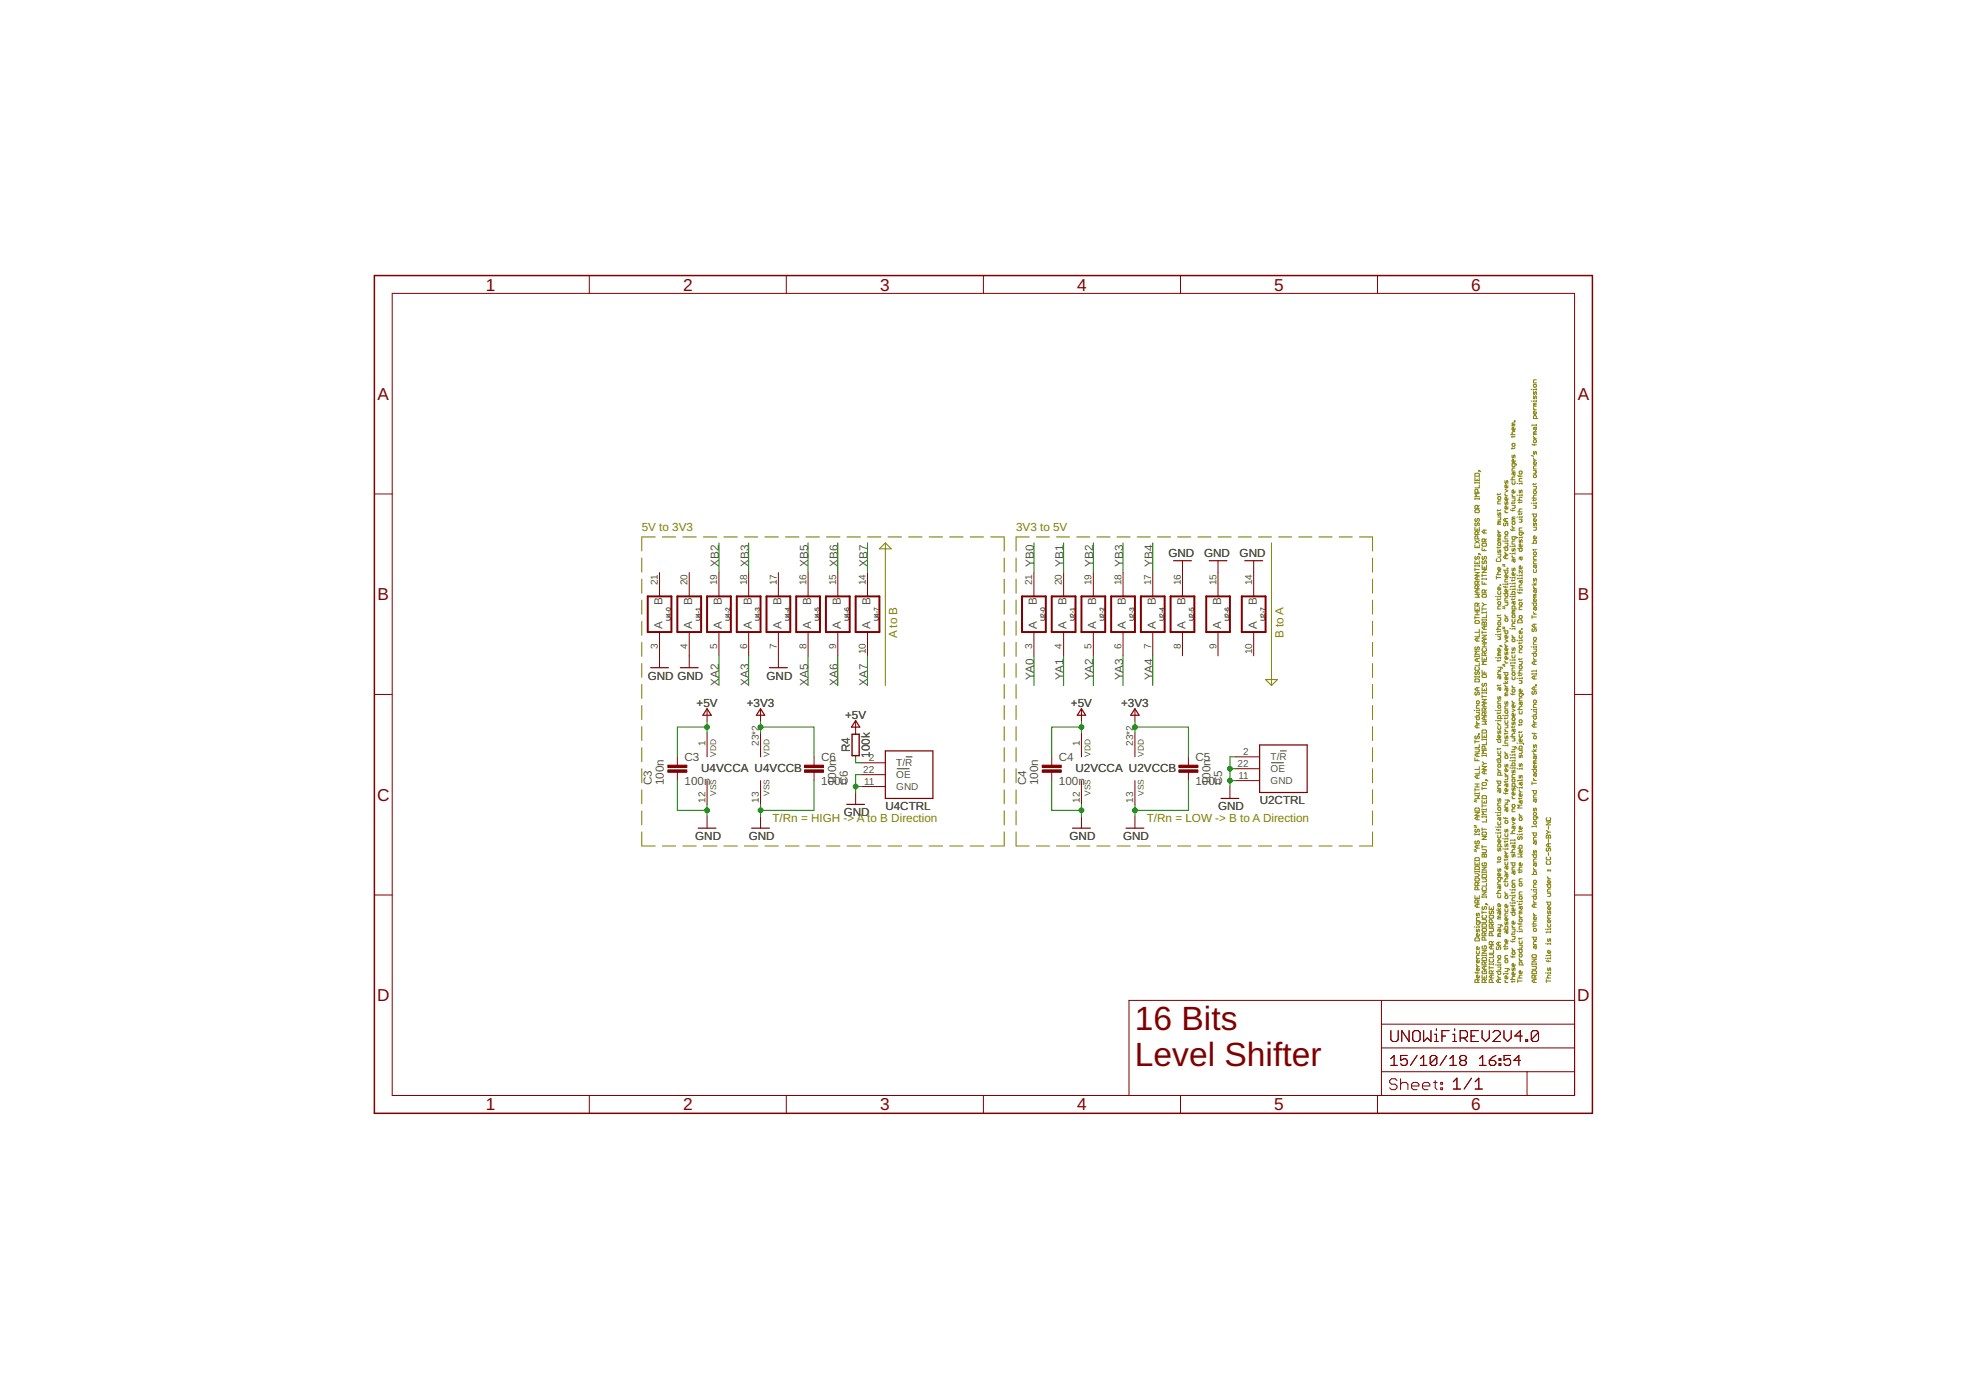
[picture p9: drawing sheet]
<svg xmlns="http://www.w3.org/2000/svg" width="420mm" height="297mm" viewBox="0 0 420 297" stroke-linecap="round" stroke-linejoin="round" font-family="sans-serif">
<defs><g id="words">
<g font-size="7.2" fill="#800000">
<text x="242.5" y="220.1">16 Bits</text>
<text x="242.5" y="227.8">Level Shifter</text>
</g>
<g font-size="3.7" fill="#800000">
<text x="103.9" y="62.1">1</text>
<text x="146" y="62.1">2</text>
<text x="188.1" y="62.1">3</text>
<text x="230.2" y="62.1">4</text>
<text x="272.3" y="62.1">5</text>
<text x="314.4" y="62.1">6</text>
<text x="80.7" y="85.4">A</text>
<text x="337.2" y="85.4">A</text>
<text x="80.7" y="128.3">B</text>
<text x="337.2" y="128.3">B</text>
<text x="80.6" y="171.1">C</text>
<text x="337.1" y="171.1">C</text>
<text x="80.6" y="214">D</text>
<text x="337.1" y="214">D</text>
<text x="103.9" y="237.3">1</text>
<text x="146" y="237.3">2</text>
<text x="188.1" y="237.3">3</text>
<text x="230.2" y="237.3">4</text>
<text x="272.3" y="237.3">5</text>
<text x="314.4" y="237.3">6</text>
</g>
<g font-size="2.5" fill="#808000">
<text x="137.1" y="113.5">5V to 3V3</text>
<text x="217.1" y="113.5">3V3 to 5V</text>
<text x="191.8" y="136.3" transform="rotate(-90 191.8 136.3)">A to B</text>
<text x="274.3" y="136.3" transform="rotate(-90 274.3 136.3)">B to A</text>
<text x="165.1" y="175.7">T/Rn = HIGH -&gt; A to B Direction</text>
<text x="245.1" y="175.7">T/Rn = LOW -&gt; B to A Direction</text>
</g>
<g font-size="2.5" fill="#505050">
<text x="249.7" y="119.1">GND</text>
<text x="257.3" y="119.1">GND</text>
<text x="264.9" y="119.1">GND</text>
<text x="153.7" y="121.1" transform="rotate(-90 153.7 121.1)">XB2</text>
<text x="160" y="121.1" transform="rotate(-90 160 121.1)">XB3</text>
<text x="172.7" y="121.1" transform="rotate(-90 172.7 121.1)">XB5</text>
<text x="179.1" y="121.1" transform="rotate(-90 179.1 121.1)">XB6</text>
<text x="185.4" y="121.1" transform="rotate(-90 185.4 121.1)">XB7</text>
<text x="221" y="121.1" transform="rotate(-90 221 121.1)">YB0</text>
<text x="227.3" y="121.1" transform="rotate(-90 227.3 121.1)">YB1</text>
<text x="233.7" y="121.1" transform="rotate(-90 233.7 121.1)">YB2</text>
<text x="240" y="121.1" transform="rotate(-90 240 121.1)">YB3</text>
<text x="246.4" y="121.1" transform="rotate(-90 246.4 121.1)">YB4</text>
<text x="141.6" y="129.4" transform="rotate(-90 141.6 129.4)">B</text>
<text x="147.9" y="129.4" transform="rotate(-90 147.9 129.4)">B</text>
<text x="154.3" y="129.4" transform="rotate(-90 154.3 129.4)">B</text>
<text x="160.6" y="129.4" transform="rotate(-90 160.6 129.4)">B</text>
<text x="167" y="129.4" transform="rotate(-90 167 129.4)">B</text>
<text x="173.3" y="129.4" transform="rotate(-90 173.3 129.4)">B</text>
<text x="179.7" y="129.4" transform="rotate(-90 179.7 129.4)">B</text>
<text x="186" y="129.4" transform="rotate(-90 186 129.4)">B</text>
<text x="221.6" y="129.4" transform="rotate(-90 221.6 129.4)">B</text>
<text x="227.9" y="129.4" transform="rotate(-90 227.9 129.4)">B</text>
<text x="234.3" y="129.4" transform="rotate(-90 234.3 129.4)">B</text>
<text x="240.6" y="129.4" transform="rotate(-90 240.6 129.4)">B</text>
<text x="247" y="129.4" transform="rotate(-90 247 129.4)">B</text>
<text x="253.3" y="129.4" transform="rotate(-90 253.3 129.4)">B</text>
<text x="261" y="129.4" transform="rotate(-90 261 129.4)">B</text>
<text x="268.6" y="129.4" transform="rotate(-90 268.6 129.4)">B</text>
<text x="141.6" y="134.4" transform="rotate(-90 141.6 134.4)">A</text>
<text x="147.9" y="134.4" transform="rotate(-90 147.9 134.4)">A</text>
<text x="154.3" y="134.4" transform="rotate(-90 154.3 134.4)">A</text>
<text x="160.6" y="134.4" transform="rotate(-90 160.6 134.4)">A</text>
<text x="167" y="134.4" transform="rotate(-90 167 134.4)">A</text>
<text x="173.3" y="134.4" transform="rotate(-90 173.3 134.4)">A</text>
<text x="179.7" y="134.4" transform="rotate(-90 179.7 134.4)">A</text>
<text x="186" y="134.4" transform="rotate(-90 186 134.4)">A</text>
<text x="221.6" y="134.4" transform="rotate(-90 221.6 134.4)">A</text>
<text x="227.9" y="134.4" transform="rotate(-90 227.9 134.4)">A</text>
<text x="234.3" y="134.4" transform="rotate(-90 234.3 134.4)">A</text>
<text x="240.6" y="134.4" transform="rotate(-90 240.6 134.4)">A</text>
<text x="247" y="134.4" transform="rotate(-90 247 134.4)">A</text>
<text x="253.3" y="134.4" transform="rotate(-90 253.3 134.4)">A</text>
<text x="261" y="134.4" transform="rotate(-90 261 134.4)">A</text>
<text x="268.6" y="134.4" transform="rotate(-90 268.6 134.4)">A</text>
<text x="138.4" y="145.2">GND GND</text>
<text x="153.7" y="146.5" transform="rotate(-90 153.7 146.5)">XA2</text>
<text x="160" y="146.5" transform="rotate(-90 160 146.5)">XA3</text>
<text x="163.8" y="145.2">GND</text>
<text x="172.7" y="146.5" transform="rotate(-90 172.7 146.5)">XA5</text>
<text x="179.1" y="146.5" transform="rotate(-90 179.1 146.5)">XA6</text>
<text x="185.4" y="146.5" transform="rotate(-90 185.4 146.5)">XA7</text>
<text x="221" y="145.2" transform="rotate(-90 221 145.2)">YA0</text>
<text x="227.3" y="145.2" transform="rotate(-90 227.3 145.2)">YA1</text>
<text x="233.7" y="145.2" transform="rotate(-90 233.7 145.2)">YA2</text>
<text x="240" y="145.2" transform="rotate(-90 240 145.2)">YA3</text>
<text x="246.4" y="145.2" transform="rotate(-90 246.4 145.2)">YA4</text>
<text x="148.9" y="151.1">+5V</text>
<text x="159.6" y="151.1">+3V3</text>
<text x="180.6" y="153.6">+5V</text>
<text x="228.9" y="151.1">+5V</text>
<text x="239.6" y="151.1">+3V3</text>
<text x="181.6" y="160.8" transform="rotate(-90 181.6 160.8)">R4</text>
<text x="185.9" y="161.9" transform="rotate(-90 185.9 161.9)">100k</text>
<text x="139.3" y="167.8" transform="rotate(-90 139.3 167.8)">C3</text>
<text x="141.8" y="167.8" transform="rotate(-90 141.8 167.8)">100n</text>
<text x="146.3" y="167.7">100n</text>
<text x="146.3" y="162.6">C3</text>
<text x="149.8" y="164.9">U4VCCA U4VCCB</text>
<text x="175.5" y="167.7">100n</text>
<text x="175.5" y="162.6">C6</text>
<text x="178.7" y="167.8" transform="rotate(-90 178.7 167.8)">1</text>
<text x="178.7" y="165" transform="rotate(-90 178.7 165)">0n</text>
<text x="181.2" y="167.8" transform="rotate(-90 181.2 167.8)">C6</text>
<text x="219.3" y="167.8" transform="rotate(-90 219.3 167.8)">C4</text>
<text x="221.8" y="167.8" transform="rotate(-90 221.8 167.8)">100n</text>
<text x="226.3" y="167.7">100n</text>
<text x="226.3" y="162.6">C4</text>
<text x="229.8" y="164.9">U2VCCA U2VCCB</text>
<text x="255.5" y="167.7">100n</text>
<text x="255.5" y="162.6">C5</text>
<text x="258.7" y="167.8" transform="rotate(-90 258.7 167.8)">1</text>
<text x="258.7" y="165" transform="rotate(-90 258.7 165)">0n</text>
<text x="261.2" y="167.8" transform="rotate(-90 261.2 167.8)">C5</text>
<text x="189.2" y="173.2">U4CTRL</text>
<text x="260.3" y="173.2">GND</text>
<text x="269.2" y="171.9">U2CTRL</text>
<text x="148.6" y="179.5">GND</text>
<text x="160" y="179.5">GND</text>
<text x="180.3" y="174.4">GND</text>
<text x="228.6" y="179.5">GND</text>
<text x="240" y="179.5">GND</text>
</g>
<g font-size="2.1" fill="#505050">
<text x="140.6" y="125.1" transform="rotate(-90 140.6 125.1)">21</text>
<text x="147" y="125.1" transform="rotate(-90 147 125.1)">20</text>
<text x="153.3" y="125.1" transform="rotate(-90 153.3 125.1)">19</text>
<text x="159.7" y="125.1" transform="rotate(-90 159.7 125.1)">18</text>
<text x="166" y="125.1" transform="rotate(-90 166 125.1)">17</text>
<text x="172.3" y="125.1" transform="rotate(-90 172.3 125.1)">16</text>
<text x="178.7" y="125.1" transform="rotate(-90 178.7 125.1)">15</text>
<text x="185" y="125.1" transform="rotate(-90 185 125.1)">14</text>
<text x="220.6" y="125.1" transform="rotate(-90 220.6 125.1)">21</text>
<text x="226.9" y="125.1" transform="rotate(-90 226.9 125.1)">20</text>
<text x="233.3" y="125.1" transform="rotate(-90 233.3 125.1)">19</text>
<text x="239.6" y="125.1" transform="rotate(-90 239.6 125.1)">18</text>
<text x="246" y="125.1" transform="rotate(-90 246 125.1)">17</text>
<text x="252.3" y="125.1" transform="rotate(-90 252.3 125.1)">16</text>
<text x="260" y="125.1" transform="rotate(-90 260 125.1)">15</text>
<text x="267.6" y="125.1" transform="rotate(-90 267.6 125.1)">14</text>
<text x="140.6" y="138.6" transform="rotate(-90 140.6 138.6)">3</text>
<text x="147" y="138.6" transform="rotate(-90 147 138.6)">4</text>
<text x="153.3" y="138.6" transform="rotate(-90 153.3 138.6)">5</text>
<text x="159.7" y="138.6" transform="rotate(-90 159.7 138.6)">6</text>
<text x="166" y="138.6" transform="rotate(-90 166 138.6)">7</text>
<text x="172.3" y="138.6" transform="rotate(-90 172.3 138.6)">8</text>
<text x="178.7" y="138.6" transform="rotate(-90 178.7 138.6)">9</text>
<text x="185" y="139.8" transform="rotate(-90 185 139.8)">10</text>
<text x="220.6" y="138.6" transform="rotate(-90 220.6 138.6)">3</text>
<text x="226.9" y="138.6" transform="rotate(-90 226.9 138.6)">4</text>
<text x="233.3" y="138.6" transform="rotate(-90 233.3 138.6)">5</text>
<text x="239.6" y="138.6" transform="rotate(-90 239.6 138.6)">6</text>
<text x="246" y="138.6" transform="rotate(-90 246 138.6)">7</text>
<text x="252.3" y="138.6" transform="rotate(-90 252.3 138.6)">8</text>
<text x="260" y="138.6" transform="rotate(-90 260 138.6)">9</text>
<text x="267.6" y="139.8" transform="rotate(-90 267.6 139.8)">10</text>
<text x="150.8" y="159.4" transform="rotate(-90 150.8 159.4)">1</text>
<text x="162.2" y="159.4" transform="rotate(-90 162.2 159.4)">23*2</text>
<text x="230.8" y="159.4" transform="rotate(-90 230.8 159.4)">1</text>
<text x="242.2" y="159.4" transform="rotate(-90 242.2 159.4)">23*2</text>
<text x="265.7" y="161.4">2</text>
<text x="184.5" y="165.2">22</text>
<text x="184.7" y="167.7">11</text>
<text x="185.7" y="162.6">2</text>
<text x="191.5" y="163.8">T/R</text>
<text x="191.5" y="166.3">OE</text>
<text x="264.5" y="163.9">22</text>
<text x="264.6" y="166.5">11</text>
<text x="271.5" y="162.5">T/R</text>
<text x="271.5" y="165">OE</text>
<text x="271.5" y="167.6">GND</text>
<text x="150.8" y="171.5" transform="rotate(-90 150.8 171.5)">12</text>
<text x="162.2" y="171.5" transform="rotate(-90 162.2 171.5)">13</text>
<text x="191.5" y="168.8">GND</text>
<text x="230.8" y="171.5" transform="rotate(-90 230.8 171.5)">12</text>
<text x="242.2" y="171.5" transform="rotate(-90 242.2 171.5)">13</text>
</g>
<g font-size="1.8" fill="#505050">
<text x="153" y="161.7" transform="rotate(-90 153 161.7)">VDD</text>
<text x="164.5" y="161.7" transform="rotate(-90 164.5 161.7)">VDD</text>
<text x="233" y="161.7" transform="rotate(-90 233 161.7)">VDD</text>
<text x="244.4" y="161.7" transform="rotate(-90 244.4 161.7)">VDD</text>
<text x="153" y="170.1" transform="rotate(-90 153 170.1)">VSS</text>
<text x="164.5" y="170.1" transform="rotate(-90 164.5 170.1)">VSS</text>
<text x="233" y="170.1" transform="rotate(-90 233 170.1)">VSS</text>
<text x="244.4" y="170.1" transform="rotate(-90 244.4 170.1)">VSS</text>
</g>
<g font-size="1.4" fill="#505050">
<text x="143.4" y="132.8" transform="rotate(-90 143.4 132.8)">U4-0</text>
<text x="149.7" y="132.8" transform="rotate(-90 149.7 132.8)">U4-1</text>
<text x="156.1" y="132.8" transform="rotate(-90 156.1 132.8)">U4-2</text>
<text x="162.4" y="132.8" transform="rotate(-90 162.4 132.8)">U4-3</text>
<text x="168.8" y="132.8" transform="rotate(-90 168.8 132.8)">U4-4</text>
<text x="175.1" y="132.8" transform="rotate(-90 175.1 132.8)">U4-5</text>
<text x="181.5" y="132.8" transform="rotate(-90 181.5 132.8)">U4-6</text>
<text x="187.8" y="132.8" transform="rotate(-90 187.8 132.8)">U4-7</text>
<text x="223.4" y="132.8" transform="rotate(-90 223.4 132.8)">U2-0</text>
<text x="229.7" y="132.8" transform="rotate(-90 229.7 132.8)">U2-1</text>
<text x="236.1" y="132.8" transform="rotate(-90 236.1 132.8)">U2-2</text>
<text x="242.4" y="132.8" transform="rotate(-90 242.4 132.8)">U2-3</text>
<text x="248.8" y="132.8" transform="rotate(-90 248.8 132.8)">U2-4</text>
<text x="255.1" y="132.8" transform="rotate(-90 255.1 132.8)">U2-5</text>
<text x="262.7" y="132.8" transform="rotate(-90 262.7 132.8)">U2-6</text>
<text x="270.3" y="132.8" transform="rotate(-90 270.3 132.8)">U2-7</text>
</g>
</g></defs>
<g fill="none" stroke="#808000" stroke-width=".21">
<path d="M322.8 92.9h1M323.2 93.2v.3M323.2 95.7v.3M323.2 97.2l.1 .7 .1-.5 .2-.2 .2 .2v.5M323.3 90.7l-.1 .3h.6M323.3 94.7l.5 .2-.2 .5h-.3l-.1-.2zM323.3 90.7h.5M323.6 89.9l.2 .2zM323.8 99.1v.5l-.2 .1-.4-.1v-.5h.7l.2 .3M323.8 91.5l-.2 .4h-.3l-.1-.4 .2-.2v.6M323.8 92.2h-.5l-.1 .2 .1 .5M323.8 98.3l-.2 .5h-.3l-.1-.5 .2-.1v.6"/>
<path d="M323.8 95.7l-.2 .1h-.6M323.8 93.2l-.2 .1h-.6M323.8 90.4h-.5l-.1 .1 .1 .2M327.2 97.4l.5 .2M327.2 85.7h.2M327.2 83.2h.2M327.4 94.9l.2 .2h.7M327.7 83.7l.2 .6 .3-.6 .1 .6M327.7 84.6v.5l.2 .1 .1-.1 .2-.5 .1 .6M327.7 96.5l.2 .6 .1-.5 .2-.1 .1 .1v.5M327.7 87.1l.3 .5M327.7 93.2l.3 .5"/>
<path d="M327.7 97.9l.3 .4M327.7 98.3h.6M327.7 93.7h.6M327.7 87.6h.6M327.9 92.6l-.2 .3h.6M327.9 94.9v.3M327.9 82.1l.4 .2-.1 .4-.5-.1zM327.9 94h.3l.1 .1-.1 .5h-.3l-.2-.2zM327.9 86.5l-.2 .3h.6M327.9 92.6h.4M327.9 86.5h.4M328 91.3v.5l.2 .1 .1-.1v-.5h-.4l-.2 .5"/>
<path d="M328.3 98.8l-.1 .5h-.3l-.2-.5 .3-.2v.7M328.3 92.2h-.4l-.2 .2 .2 .2M328.3 86.2h-.4l-.2 .1 .2 .2M328.3 90.8h-.9v.2M328.3 88l-.1 .5h-.3l-.2-.5 .3-.1v.6M328.3 83.1v.3M328.3 85.6v.3M328.3 89.5v-.5l-.1-.2h-.3l-.2 .7h1M328.3 90.7v.3M328.3 81.2h-.4l-.2 .1v.5h.6M328.3 83.2h-.6v.2M328.3 85.7h-.6v.2"/>
<path d="M328.3 99.6h-.4l-.2 .1v.5h.6M137.2 119.3v3M140 114.7h-2.8v3.1M141.5 114.7h2.9M145.9 114.7h2.9M150.3 114.7h2.9M154.7 114.7h2.9M159.1 114.7h2.9M163.5 114.7h2.8M167.9 114.7h2.9M172.2 114.7h2.9M176.6 114.7h2.9"/>
<path d="M181 114.7h2.9M185.4 114.7h2.9M187.9 117.3l1.3-1.3 1.3 1.3zM189.2 116v30.5M189.8 114.7h2.9M194.2 114.7h2.9M198.6 114.7h2.8M202.9 114.7h2.9M207.3 114.7h2.9M211.7 114.7h2.9v3.1M214.6 119.3v3M217.1 119.3v3"/>
<path d="M220 114.7h-2.9v3.1M221.5 114.7h2.8M225.8 114.7h2.8M230.1 114.7h2.8M234.4 114.7h2.8M238.7 114.7h2.8M243 114.7h2.9M247.4 114.7h2.8M251.7 114.7h2.8M256 114.7h2.8M260.3 114.7h2.8M264.6 114.7h2.8"/>
<path d="M268.9 114.7h2.9M271.7 116v30.5M273.3 114.7h2.8M277.6 114.7h2.8M281.9 114.7h2.8M286.2 114.7h2.8M290.5 114.7h2.8v3.1M293.3 119.3v3M315.2 102.1v.6h.9v-.6M315.2 103v.3M315.2 106.4v.3M315.2 112.7v.6h.9v-.6"/>
<path d="M315.2 116.4v.6h.9v-.6M315.2 119.8v.7h.9v-.7M315.2 115.5l.9 .6M315.2 106.6h.9M315.2 103.2h.9M315.4 101.1h.6l.1 .2v.5h-.9v-.5zM315.4 108.9h.6l.1 .5-.1 .2h-.6l-.2-.2zM315.4 110.8l-.2 .2 .2 .4 .3-.1 .1-.5 .3 .2-.1 .4M315.4 111.7l-.2 .2 .2 .5 .3-.2 .1-.5 .3 .2-.1 .5M315.4 118.9l-.2 .2 .2 .4 .3-.1 .1-.5 .3 .2-.1 .4M315.7 102.4v.3M315.7 113v.3"/>
<path d="M315.7 116.7v.3M315.8 105.2v-.5l-.4-.1-.2 .1v.5h.9M315.8 108.6v-.5l-.4-.1-.2 .1v.5h.9M315.8 114.2v-.4l-.1-.2h-.3l-.2 .6h.9M315.8 115.2v-.5l-.1-.2h-.3l-.2 .7h.9M316 100.5l.1 .2zM316 118.3h.1v.1h-.1zM316.1 103v.3M316.1 103.6v.6h-.9M316.1 106.4v.3M316.1 118.3l.4 .3M316.1 115.5l-.9 .6"/>
<path d="M316.1 113.6l-.3 .3M316.1 108l-.3 .3M316.1 105.5h-.9l.3 .3-.3 .3h.9M316.1 100.5l.4 .3M316.7 116.2l.2-.1h.6l.2 .5-.2 .1h-.6zM316.7 117v.7h1M316.9 119.8l-.2 .2 .2 .5 .3-.2 .2-.5 .3 .2-.2 .5M316.9 118.9l-.2 .2 .2 .4 .3-.1 .2-.5 .3 .2-.2 .4M317.2 113.3v.6M317.2 117.3v.4M317.4 115.8v-.5l-.2-.1-.5 .1v.5h1M317.7 115.2l-.3 .3"/>
<path d="M317.7 113.3h-.6l-.4 .3 .4 .3h.6M319.9 119.4l-.1 .1 .1 .5h.7l.1-.2-.1-.4M320.1 118.4h.6v.5l-.1 .2h-.5M320.1 105.5v.3M320.1 108.9v.3M320.1 109.6v.4l.2 .2 .3-.6 .1 .1v.5M320.1 113.3l.3 .5M320.1 116.9v.3M320.1 117.5v.5l.2 .1 .1-.1 .2-.5 .1 .6M320.1 110.5h.6l-.1 .6h-.5M320.1 113.8h.6M320.3 111.7h.4"/>
<path d="M320.3 106.1l.4 .2-.1 .4-.5-.1zM320.3 116l.4 .1-.1 .5-.5-.2zM320.3 111.7l-.2 .4h.6M320.3 115.3l-.2 .3h.6M320.3 115.3h.4M320.7 116.9l-.1 .1h-.7M320.7 111.4h-.4l-.2 .2 .2 .1M320.7 107.1h-.4l-.2 .1v.5h.6M320.7 114.2l-.1 .5h-.3l-.2-.5 .3-.1v.6M320.7 115h-.4l-.2 .2 .2 .1M320.7 108.9l-.1 .2h-.7M320.7 105.5l-.1 .2h-.7"/>
<path d="M321.1 115.6h.2M321.3 117h.9l-.1 .7h-.3l-.2-.2v-.5M321.5 111.7l-.2 .2 .2 .5 .3-.2 .1-.5 .3 .2-.1 .5M321.6 118.4h.6M321.6 109.6h.6M321.6 116.1h.6l-.1 .6h-.5M321.6 102.7v.5l.2 .1 .3-.6 .1 .1v.5M321.6 105.5l.3 .5M321.6 107.2l.2 .6 .3-.6 .1 .6M321.6 109.1l.3 .5M321.6 118l.3 .4M321.6 106h.6"/>
<path d="M321.6 104.6l.6 .3-.6 .3M321.8 113.6h.3l.1 .2-.1 .4h-.3l-.2-.1zM321.8 110.8v.6M321.8 118.7v.7M322.2 114.5h-.4l-.2 .2v.5h.6M322.2 110.8h-.6l-.3 .3 .3 .3h.6M322.2 103.8l-.1 .4h-.3l-.2-.4 .3-.2v.6M322.2 115.6h-.6v.2M322.2 106.4l-.1 .5h-.3l-.2-.5 .3-.1v.6M322.2 108.3l-.1 .5h-.3l-.2-.5 .3-.2v.7M322.2 115.5v.3M322.2 118.7h-.6l-.3 .4 .3 .3h.6"/>
<path d="M322.7 118.3h.1M322.7 116.7h.1M322.8 113.1l.2 .2h.8M322.8 108.9l.2 .2h.8M322.8 102.5h1M323.2 111.6l.4-.2 .2 .5-.2 .2h-.3zM323.2 118.7l.2 .5M323.2 108h.6l-.2 .6h-.4M323.2 106.1h.6M323.2 106.4h.6v.5l-.2 .2h-.4M323.2 102.8l.1 .7h.3l.2-.2v-.5M323.2 105.7l.2 .4"/>
<path d="M323.2 107.4v.3M323.2 112.4l.2 .4M323.2 117.2v.5l.1 .1 .3-.6 .2 .1v.5M323.2 119.2h.6M323.2 112.8h.6M323.3 110.8h.5M323.3 110.8l-.1 .3h.6M323.3 108.9v.3M323.3 113.1v.4M323.4 119.5v.5l.2 .2 .2-.2v-.5h-.5l-.1 .5M323.4 101v.5l.2 .1 .2-.1v-.5h-.5l-.1 .5M323.8 118.3h-.6v.1"/>
<path d="M323.8 100h-.5l-.1 .2v.5h.6M323.8 116.7h-.6v.2M323.8 115.6h-.5l-.1 .2v.5h.6M323.8 114.7v.5l-.2 .1-.4-.1v-.5h.7l.2 .3M323.8 110.5h-.5l-.1 .1 .1 .2M323.8 101.9h-.5l-.1 .2 .1 .4M323.8 104.9l-.2 .4h-.3l-.1-.4 .2-.2v.6M323.8 116.6v.3M323.8 118.1v.3M323.8 107.4l-.2 .1h-.6M324.2 110.5h.2M324.2 114.9h.2"/>
<path d="M324.2 105.8h.2M324.2 103.3h.2M324.4 101.6l.1 .2h.8M324.4 106.9h.9M324.4 117.2h.9v.5l-.2 .1-.4-.1v-.5M324.4 109.4h.9M324.7 104.7v.5l.1 .1 .2-.1 .1-.5 .2 .6M324.7 107.2v.3M324.7 109.7v.3M324.7 115.3l.1 .7 .3-.7 .2 .7M324.7 111h.4l.2 .1-.2 .5h-.4M324.8 100.7l.5 .1-.2 .5h-.3l-.1-.2z"/>
<path d="M324.8 101.6v.3M325 119.1v.4l.1 .2 .2-.2v-.4h-.5l-.1 .4M325.3 113.8v.4l-.2 .2-.4-.2v-.4h.8l.1 .3M325.3 102.2h-.5l-.1 .2v.4h.6M325.3 110.5h-.6v.1M325.3 108.8h-.5l-.1 .1 .1 .5M325.3 106.3h-.5l-.1 .1 .1 .5M325.3 116.4l-.2 .5-.4-.2v-.3l.3-.2v.7M325.3 112.8h-.5l-.1 .2v.5h.6M325.3 103.3h-.6v.2M325.3 105.8h-.6v.2M325.3 114.9h-.6v.1"/>
<path d="M325.3 103.2v.3M325.3 105.7v.3M325.3 110.3v.3M325.3 114.7v.3M325.3 109.7l-.2 .2h-.6M325.3 107.2l-.2 .2h-.6M327.2 107.5h.2M327.4 116.1h.9v-.5l-.4-.1-.2 .1v.5M327.4 109.9h.9v.4l-.1 .2-.5-.2v-.4M327.4 106.4h.9M327.7 112.7h.6l-.1 .6h-.5M327.7 108h.5l.1 .1-.1 .5h-.5"/>
<path d="M327.7 103.9h.6v.5l-.1 .2h-.5M327.7 100.5h.5l.1 .2-.1 .4h-.5M327.7 111.7v.5l.2 .2 .3-.7 .1 .2v.5M327.7 103.3v.3M327.7 106.7v.4M327.7 117.3v.4M327.9 104.9l.4 .1-.1 .5-.5-.2zM327.9 118h.3l.1 .1-.1 .5-.5-.2zM327.9 101.5l.4 .1-.1 .5-.5-.2zM328.3 119.8h-.4l-.2 .2v.5h.6M328.3 118.9h-.4l-.2 .2v.4h.6M328.3 114.7l-.1 .5h-.3l-.2-.5 .3-.2v.7"/>
<path d="M328.3 111l-.1 .4h-.3l-.2-.4 .3-.2v.6M328.3 117.3l-.1 .2h-.6M328.3 105.8h-.4l-.2 .2 .2 .4M328.3 106.7l-.1 .2h-.6M328.3 107.5h-.6v.2M328.3 103.3l-.1 .2h-.6M328.3 107.4v.3M137.2 123.8v3M137.2 128.2v3.1M137.2 132.8v3M137.2 137.3v3M214.6 123.8v3"/>
<path d="M214.6 128.2v3.1M214.6 132.8v3M214.6 137.3v3M217.1 123.8v3M217.1 128.2v3.1M217.1 132.8v3M217.1 137.3v3M293.3 123.8v3M293.3 128.2v3.1M293.3 132.8v3M293.3 137.3v3M315.2 120.8v.3"/>
<path d="M315.2 121.4v.6M315.2 129.8v.7h.9v-.7M315.2 131.7v.6M315.2 132h.9M315.2 131.4h.9M315.2 130.7h.9M315.2 127h.9l-.3 .3 .3 .3h-.9M315.2 122.3h.9l-.9 .7h.9M315.2 121.7h.9M315.2 120.9h.9M315.4 132.6h.6l.1 .5-.1 .1h-.6l-.2-.1zM315.4 138.2l-.2 .2 .2 .5h.1l.2-.5 .3-.2 .1 .2-.1 .5"/>
<path d="M315.7 120.2v.3M315.7 123.3v.6M315.7 126.1v.6M315.7 130.1v.4M315.7 130.7v.7M315.7 136.4v.6M315.8 124.8v-.4l-.4-.2-.2 .2v.4h.9M315.8 125.8v-.5l-.1-.2h-.3l-.2 .7h.9M315.8 129.5v-.5l-.4-.1-.2 .1v.5h.9M316.1 120.8v.3M316.1 134.5v.6h-.9M316.1 135.4v.7h-.9"/>
<path d="M316.1 139.2h-.9l.3 .3-.3 .3h.9M316.1 136.4h-.6l-.3 .3 .3 .3h.6M316.1 128.9l-.3 .3M316.1 126.1h-.6l-.3 .3 .3 .3h.6M316.1 125.1l-.3 .4M316.1 124.2l-.3 .3M316.1 123.3h-.6l-.3 .3 .3 .3h.6M316.7 138.2h1M316.7 135.1h1M316.7 128.9l.5 .3M316.7 127.2l.2-.2h.6l.2 .5-.2 .1h-.6zM316.7 124.2v.6h1"/>
<path d="M316.7 123h1M316.7 121.7h1l-1 .6h1M316.7 120.8v.6h1v-.6M316.7 122.6v.7M316.7 123.6v.3M316.7 129.8v.7M316.7 130.7v.4M316.7 132.3v.3M316.7 134.8v.6M316.7 137.6h1M316.7 135.7h1l-1 .7h1M316.7 132.5h1"/>
<path d="M316.7 130.9h1M316.7 130.1h1M316.7 123.7h1M316.9 138.5l-.2 .2 .2 .5h.6l.2-.2-.2-.5M316.9 132.9l.3 .2 .3-.2 .2 .7h-1zM317.2 129.2l-.5 .3M317.2 121.1v.3M317.2 124.5v.3M317.2 133.1v.5M317.2 133.9v.6M317.2 136.7v.6M317.2 137.6v.6"/>
<path d="M317.2 129.2h.5M317.4 126.7v-.5l-.2-.1h-.3l-.2 .6h1M317.7 131.4v.6h-1M317.7 123.6v.3M317.7 130.7v.4M317.7 132.3v.3M317.7 139.5l-.3 .3M317.7 136.7h-.6l-.4 .3 .4 .3h.6M317.7 133.9h-.6l-.4 .3 .4 .3h.6M317.7 126.1l-.3 .3M319.6 135.6h.2M319.6 127.5h.2"/>
<path d="M319.8 134.5h.9M319.8 123.1v.6M319.8 123.4h.9M319.8 122.8h.9M320.1 136.1h.5l.1 .1-.1 .5h-.5M320.1 132h.6l-.1 .6h-.5M320.1 126.4l.2 .6h.3l.1-.1v-.5M320.1 128v.3M320.1 131.4v.3M320.1 134.8v.3M320.3 139.8l-.2 .3h.6M320.3 132.9h.3l.1 .2-.1 .5-.5-.2z"/>
<path d="M320.3 128.6h.3l.1 .1-.1 .5h-.3l-.2-.2zM320.3 139.8h.4M320.6 125l.1 .1zM320.6 137.9h.1v.2h-.1zM320.7 138.7l-.1 .5h-.3l-.2-.5 .3-.2v.7M320.7 129.5h-.4l-.2 .2v.4h.6M320.7 125.6l-.1 .5h-.3l-.2-.5 .3-.1v.6M320.7 139.5h-.4l-.2 .1 .2 .2M320.7 133.9h-.4l-.2 .1 .2 .5M320.7 121.4l-.1 .5h-.3l-.2-.5 .3-.2v.7M320.7 122.2h-.4l-.2 .1 .2 .5M320.7 127.5h-.6v.1"/>
<path d="M320.7 135.6h-.6v.1M320.7 127.3v.3M320.7 135.4v.3M320.7 137.9l.3 .3M320.7 134.8l-.1 .2h-.7M320.7 131.4l-.1 .1h-.7M320.7 128l-.1 .1h-.7M321.1 124.8h.2M321.1 120.9l.5 .2M321.1 134.3l.5 .2M321.1 134l.5 .2M321.1 130l.5 .1"/>
<path d="M321.1 129.7l.5 .1M321.1 120.6l.5 .2M321.3 126.9h.9l-.1 .6h-.3l-.2-.2v-.4M321.3 125.3l.2 .2h.7M321.3 121.9h.9v.4l-.1 .2-.5-.2v-.4M321.3 134.8h.9v.5l-.4 .1-.2-.1v-.5M321.6 138.1h.6M321.6 131.4l.3 .4M321.6 137.6l.3 .5M321.6 139.3v.5l.2 .2 .1-.2 .2-.5 .1 .7M321.6 128.7h.6v.5l-.1 .1h-.5M321.6 136.7l.6 .3-.6 .3"/>
<path d="M321.6 131.8h.6M321.8 132.2l.4 .1-.1 .5-.5-.2zM321.8 125.3v.3M322.1 121.4l.1 .2zM322.2 135.9l-.1 .5h-.3l-.2-.5 .3-.2v.7M322.2 124.8h-.6v.2M322.2 123.7h-.4l-.2 .2v.5h.6M322.2 127.8h-.4l-.2 .2v.4h.6M322.2 123l-.1 .4h-.3l-.2-.4 .3-.2v.6M322.2 126.1l-.1 .5h-.3l-.2-.5 .3-.2v.7M322.2 138.6l-.1 .4h-.3l-.2-.4 .3-.2v.6M322.2 124.7v.3"/>
<path d="M322.7 127.5h.1M322.7 123.4h.1M322.7 134.3h.1M322.7 125.9h.1M322.7 124.7h.1M322.8 127h1v-.5l-.2-.1-.4 .1v.5M323.2 121.4v.5l.1 .1 .1-.1 .2-.5 .2 .6M323.2 132.3l.1 .6h.3l.2-.1v-.5M323.2 140v.4l.1 .2 .5-.2v-.4M323.2 123.9v.3M323.2 128v.3M323.2 135.7l.2 .5"/>
<path d="M323.2 138.4l.1 .6 .3-.6 .2 .6M323.2 139.3v.3M323.2 136.2h.6M323.3 131.4l.5 .1-.2 .5-.4-.2zM323.3 130.7h.5M323.3 130.7l-.1 .4h.6M323.3 136.5l.5 .2-.2 .4-.4-.1zM323.4 128.6v.4l.2 .2 .2-.2v-.4h-.5l-.1 .4M323.8 133.2h-.5l-.1 .2v.5h.6M323.8 130.5h-.5l-.1 .1 .1 .1M323.8 130.1v-.4l-.2-.2h-.3l-.1 .6h.9M323.8 122.5l-.2 .5h-.3l-.1-.5 .2-.2v.7"/>
<path d="M323.8 139.3l-.2 .2h-.6M323.8 128l-.2 .1h-.6M323.8 127.5h-.6v.1M323.8 123.4h-.6v.2M323.8 134.3h-.6v.2M323.8 125.9h-.6v.2M323.8 124.7h-.6v.1M323.8 123.3v.3M323.8 124.5v.3M323.8 125.1v.4M323.8 125.8v.3M323.8 127.3v.3"/>
<path d="M323.8 134.2v.3M323.8 125.3h-1v.2M323.8 123.9l-.2 .2h-.6M324.2 126.1h.2M324.2 123h.2M324.2 136.8h.2M324.4 126.6l.1 .1h.8M324.5 132.5h.6l.2 .6h-.9zM324.7 131.7l.4-.2 .2 .5-.2 .2h-.3zM324.7 135.7l.1 .7h.3l.2-.2v-.5M324.7 138.1l.4-.2 .2 .5-.2 .2h-.3zM324.7 128.9l.4-.2 .2 .5-.5 .1z"/>
<path d="M324.7 128.1v.3M324.7 137.3v.3M324.8 126.6v.3M325 124.1v.4l.1 .2 .2-.2v-.4h-.5l-.1 .4M325.1 134.3l.2 .2zM325.3 138.9h-.5l-.1 .1v.5h.6M325.3 126.1h-.6v.1M325.3 123h-.6v.1M325.3 121.1l-.2 .5-.4-.2v-.3l.3-.2v.7M325.3 125h-.5l-.1 .1v.5h.6M325.3 135l-.2 .4-.4-.1v-.3l.3-.2v.6M325.3 129.7h-.5l-.1 .1v.5h.6"/>
<path d="M325.3 123.6h-.9v.1M325.3 121.9v.6l-.6-.6v.6M325.3 136.8h-.6v.2M325.3 122.8v.3M325.3 123.4v.3M325.3 125.9v.3M325.3 136.7v.3M325.3 137.3l-.2 .2h-.6M325.3 128.1l-.2 .2h-.6M327.2 138.2h.2M327.4 139.6h.9l-.1 .7h-.3l-.2-.2v-.5M327.4 128.9h.9l-.1 .6h-.3l-.2-.2v-.4"/>
<path d="M327.4 125h.9M327.4 131.8h.9M327.4 131.5v.7M327.6 134.3l-.2 .2 .2 .5 .3-.2 .1-.5 .3 .2-.1 .5M327.7 136.4l.5-.2 .1 .5-.1 .1h-.3zM327.7 125.8h.6M327.7 121.7l.2 .6h.3l.1-.1v-.5M327.7 123.6v.5l.2 .1 .1-.1 .2-.5 .1 .6M327.7 138.7h.6v.5l-.1 .1h-.5M327.7 125.3l.3 .5M327.7 130.7l.3 .5M327.7 131.2h.6"/>
<path d="M327.7 124.5l.3 .5 .3-.5M327.9 127.3l-.2 .3h.6M327.9 133.4v.6M327.9 127.3h.4M328 126.1v.5l.2 .1 .1-.1v-.5h-.4l-.2 .5M328 120.8v.4l.2 .2 .1-.2v-.4h-.4l-.2 .4M328 129.8v.5l.2 .2 .1-.2v-.5h-.4l-.2 .5M328.3 138.2h-.6v.2M328.3 127h-.4l-.2 .2 .2 .1M328.3 128.1l-.1 .5h-.3l-.2-.5 .3-.1v.6M328.3 133.4h-.6l-.3 .3 .3 .3h.6M328.3 137.1h-.4l-.2 .2v.5h.6"/>
<path d="M328.3 138.1v.3M137.2 141.8v3M137.2 146.3v3M137.2 150.8v3M137.2 155.3v3M137.2 159.8v3M214.6 141.8v3M214.6 146.3v3M214.6 150.8v3M214.6 155.3v3M214.6 159.8v3M217.1 141.8v3"/>
<path d="M217.1 146.3v3M217.1 150.8v3M217.1 155.3v3M217.1 159.8v3M270.5 145.2h2.5l-1.3 1.3zM293.3 141.8v3M293.3 146.3v3M293.3 150.8v3M293.3 155.3v3M293.3 159.8v3M315 151.8h.2M315.2 140.1v.3"/>
<path d="M315.2 144.5v.3M315.2 158.2v.6M315.2 153.2h.9v.5l-.1 .1-.5-.1v-.5M315.2 158.5h.9M315.2 144.6h.9M315.2 140.3h.9M315.4 142.6l-.2 .1 .2 .5h.6l.1-.1-.1-.5M315.4 143.5l-.2 .2 .2 .5 .3-.2 .1-.5 .3 .2-.1 .5M315.4 145.1h.6l.1 .1v.5h-.9v-.5zM315.4 147.9l-.2 .2 .2 .4 .3-.1 .1-.5 .3 .2-.1 .4M315.4 157.2l-.2 .2 .2 .5 .3-.2 .1-.5 .3 .2-.1 .5M315.5 149.9l.5-.1 .1 .4-.4 .2z"/>
<path d="M315.5 152.3h.6v.4l-.1 .2h-.5M315.5 154.1l.3 .5M315.5 154.6h.6M315.7 140.7v.7M315.7 147v.6M315.7 154.9v.6M316 156.8h.1v.2h-.1zM316.1 140.1v.3M316.1 141.7v.6h-.9M316.1 144.5v.3M316.1 151.6v.4M316.1 159.1v.6h-.9"/>
<path d="M316.1 150.7h-.4l-.2 .2v.4h.6M316.1 151.8h-.6v.2M316.1 154.9h-.6l-.3 .3 .3 .3h.6M316.1 147h-.6l-.3 .3 .3 .3h.6M316.1 140.7h-.6l-.3 .3 .3 .4h.6M316.7 147v.6h1v-.6M316.7 140.4v.6h1v-.6M316.7 143.2v.6h1M316.7 147.9v.3M316.7 148.5v.6M316.7 156.9v.7h1v-.7M316.7 157.9v.3"/>
<path d="M316.7 158h1M316.7 154.1h1l-.3 .4 .3 .3h-1M316.7 149.5h1l-1 .6h1M316.7 148.8h1M316.7 148.1h1M316.9 156h.6l.2 .6h-1zM316.9 144.2h.6l.2 .4-.2 .2h-.6l-.2-.2zM316.9 146l-.2 .2 .2 .5 .3-.2 .2-.5 .3 .2-.2 .5M317.2 140.7v.3M317.2 143.5v.3M317.2 147.3v.3M317.2 150.4v.6"/>
<path d="M317.2 153.2v.6M317.2 157.2v.4M317.4 152.9v-.5l-.2-.1-.5 .1v.5h1M317.4 140.1v-.5l-.2-.1-.5 .1v.5h1M317.4 152v-.5l-.2-.2h-.3l-.2 .7h1M317.7 153.2h-.6l-.4 .3 .4 .3h.6M317.7 150.4h-.6l-.4 .3 .4 .3h.6M317.7 141.4h-1l.4 .3-.4 .3h1M317.7 147.9v.3M317.7 157.9v.3M317.7 158.5v.6h-1M317.7 152.3l-.3 .3"/>
<path d="M317.7 151.3l-.3 .3M319.6 151.8h.2M319.6 154h.2M319.6 140.6h.2M319.8 158h.9l-.1 .7h-.3l-.2-.2v-.5M320.1 154.9h.6M320.1 141v.4M320.1 146.3v.4M320.1 148.8v.5l.2 .2 .3-.7 .1 .2v.5M320.1 152.3v.3M320.1 154.5l.3 .4M320.1 155.2v.5l.2 .2 .4-.2v-.5"/>
<path d="M320.1 156.2v.4l.2 .2 .3-.6 .1 .1v.5M320.1 159.9v.3M320.1 142.6h.8l.1 .3M320.3 150.7l.4 .2-.1 .4h-.3l-.2-.1zM320.4 147v.4l.2 .2 .1-.2v-.4h-.4l-.2 .4M320.4 144.5v.4l.2 .2 .1-.2v-.4h-.4l-.2 .4M320.7 159.9l-.1 .2h-.7M320.7 153.5v-.5l-.4-.1-.2 .1v.5h.9M320.7 151.8h-.6v.2M320.7 149.8h-.4l-.2 .1v.5h.6M320.7 143.5h-.4l-.2 .2v.5h.6M320.7 142.6l-.1 .6h-.5"/>
<path d="M320.7 140.6h-.6v.1M320.7 154h-.6v.1M320.7 157.2l-.1 .5h-.3l-.2-.5 .3-.1v.6M320.7 140.4v.3M320.7 151.6v.4M320.7 153.8v.3M320.7 152.3l-.1 .1h-.7M320.7 146.3l-.1 .2h-.7M320.7 141l-.1 .2h-.7M321.1 152.9h.2M321.1 142.3l.5 .2M321.1 142l.5 .1"/>
<path d="M321.1 159.3h.2M321.3 143.7h.9v.5l-.4 .1-.2-.1v-.5M321.3 146h.9M321.6 154v.5l.2 .1 .4-.1v-.5M321.6 154.9h.6v.5l-.1 .1h-.5M321.6 149.9l.2 .7 .1-.5 .2-.2 .1 .2v.5M321.6 141.2l.3 .5M321.6 146.3l.3 .5M321.6 153.4v.3M321.6 155.9l.3 .4M321.6 156.6v.4M321.6 157.2l.2 .7 .3-.7 .1 .7"/>
<path d="M321.6 156.3h.6M321.6 146.8h.6M321.6 145.6l.3 .4 .3-.4M321.6 141.7h.6M321.8 151.8h.3l.1 .2-.1 .4-.5-.1zM321.8 148.4l-.2 .3h.6M321.8 148.4h.4M321.9 147.1v.5l.2 .1 .1-.1v-.5h-.4l-.2 .5M322.2 156.6l-.1 .2h-.6M322.2 152.9h-.6v.2M322.2 144.8l-.1 .4h-.3l-.2-.4 .3-.2v.6M322.2 140.4l-.1 .5h-.3l-.2-.5 .3-.1v.6"/>
<path d="M322.2 148.1h-.4l-.2 .1 .2 .2M322.2 153.4l-.1 .1h-.6M322.2 150.9h-.4l-.2 .1v.5h.6M322.2 158.2h-.4l-.2 .1v.5h.6M322.2 159.3h-.6v.1M322.2 152.7v.4M322.2 159.1v.3M322.7 141h.1M322.8 142.1l.2 .2h.8M322.8 148.2l.2 .2h.8M322.8 157.4h1M323.2 144.6v.5l.1 .1 .5-.1v-.5"/>
<path d="M323.2 147.4l.4-.1 .2 .4-.2 .2h-.3zM323.2 147h.6M323.2 157.7h.4l.2 .2-.2 .4h-.4M323.2 146.5l.2 .5M323.2 149.8l.2 .4M323.2 154.3l.1 .6 .3-.6 .2 .6M323.2 155.2v.3M323.2 159.6h.7l.2 .3M323.2 151.5l.6 .3-.6 .3M323.2 150.2h.6M323.3 153.4h.3l.2 .1-.2 .5h-.3l-.1-.2zM323.3 143.7l.5 .1-.2 .5-.4-.1z"/>
<path d="M323.3 142.1v.4M323.3 148.2v.3M323.4 155.9v.4l.2 .2 .2-.2v-.4h-.5l-.1 .4M323.8 156.8h-.5l-.1 .2 .1 .4M323.8 150.7l-.2 .5h-.3l-.1-.5 .2-.1v.6M323.8 141h-.6v.2M323.8 152.6l-.2 .5h-.3l-.1-.5 .2-.2v.7M323.8 141.7h-1v.1M323.8 142.7h-.5l-.1 .2v.5h.6M323.8 140.9v.3M323.8 141.5v.3M323.8 159.6v.5l-.2 .1h-.4"/>
<path d="M323.8 155.2l-.2 .2h-.6M324.2 158.8h.2M324.2 144.9h.2M324.4 143.8h.9M324.4 151.6h.9M324.7 141.4h.6l-.2 .6h-.4M324.7 152v.4l.1 .2 .5-.2v-.4M324.7 156.9v.5l.1 .2 .5-.2v-.5M324.7 145.4h.4l.2 .2-.2 .4h-.4M324.7 158.8h.8l.1 .3M324.7 140.7v.3M324.7 144.2v.3"/>
<path d="M324.7 154.7v.4M324.7 156.3v.3M324.8 153.8h.3l.2 .2-.2 .5h-.3l-.1-.2zM324.8 142.3h.3l.2 .2-.2 .4h-.3l-.1-.2zM325 150.1v.5l.1 .1 .2-.1v-.5h-.5l-.1 .5M325.3 158l-.2 .5-.4-.2v-.3l.3-.1v.6M325.3 154.7l-.2 .2h-.6M325.3 149.1h-.5l-.1 .2v.5h.6M325.3 147.4l-.2 .5h-.3l-.1-.5 .3-.1v.6M325.3 151h-.5l-.1 .2 .1 .4M325.3 148.2v.5l-.2 .1h-.3l-.1-.6h.8l.1 .3M325.3 144.2l-.2 .1h-.6"/>
<path d="M325.3 140.7l-.2 .2h-.6M325.3 143.2h-.5l-.1 .2 .1 .4M325.3 144.9h-.6v.2M325.3 144.8v.3M325.3 156.3l-.2 .2h-.6M327.2 151.6h.2M327.4 156.6l.2 .2h.7M327.4 153h.9v.5l-.1 .2-.5-.2v-.5M327.6 147.7l-.2 .2 .2 .5 .3-.2 .1-.5 .3 .2-.1 .5M327.7 141h.6M327.7 154.5h.6M327.7 159.1v.5l.2 .1 .3-.6 .1 .2v.4"/>
<path d="M327.7 152.1h.6l-.1 .6h-.5M327.7 140.6l.3 .4M327.7 154l.3 .5M327.9 157.2h.3l.1 .2-.1 .5h-.3l-.2-.2zM327.9 149.6h.3l.1 .2-.1 .4-.5-.1zM327.9 141.4v.6M327.9 144.5v.6M327.9 146.8v.6M327.9 154.7v.7M327.9 156.6v.4M328.2 146.3l.1 .2zM328.3 144.5h-.6l-.3 .3 .3 .3h.6"/>
<path d="M328.3 141.4h-.6l-.3 .3 .3 .3h.6M328.3 146.8h-.6l-.3 .3 .3 .3h.6M328.3 154.7h-.6l-.3 .4 .3 .3h.6M328.3 150.6h-.4l-.2 .1v.5h.6M328.3 143.4h-.9v.1M328.3 151.6h-.6v.2M328.3 144h-.9v.2M328.3 143.2v.3M328.3 143.8v.4M328.3 151.5v.3M137.2 177.8v3h2.8M137.2 164.3v3"/>
<path d="M137.2 168.8v3M137.2 173.3v3M214.6 177.8v3h-2.9M214.6 164.3v3M214.6 168.8v3M214.6 173.3v3M217.1 177.8v3h2.9M217.1 164.3v3M217.1 168.8v3M217.1 173.3v3M293.3 164.3v3M293.3 168.8v3"/>
<path d="M293.3 173.3v3M293.3 177.8v3h-2.8M315 176.7l.5 .2M315 176.4l.5 .2M315 171.3l.5 .1M315 171l.5 .1M315.2 161.9v.7h.9M315.2 168.5v.6M315.2 169.4v.3M315.2 178.1v.4M315.2 160.1h.8l.1 .1-.1 .5h-.8M315.2 178.3h.9"/>
<path d="M315.2 173.6h.9l-.9 .6h.9M315.2 170h.9l-.3 .3 .3 .4h-.9M315.2 169.6h.9M315.2 168.8h.9M315.2 168.2h.9M315.2 167.5h.9M315.4 172.7h.6l.1 .6h-.9zM315.4 177.2l-.2 .2 .2 .4 .3-.1 .1-.5 .3 .2-.1 .4M315.4 179.7l-.2 .2 .2 .4 .3-.1 .1-.5 .3 .2-.1 .4M315.7 161v.6M315.7 162.2v.4M315.7 165.7v.6"/>
<path d="M315.7 167.5v.7M315.7 174.6v.6M316.1 163.8v.6h-.9M316.1 164.7v.7h-.9M316.1 169.4v.3M316.1 178.1v.4M316.1 174.6h-.6l-.3 .3 .3 .3h.6M316.1 165.7h-.6l-.3 .3 .3 .3h.6M316.1 161h-.6l-.3 .3 .3 .3h.6M316.7 177.2h1M316.7 174.6h1M316.7 170.2l.2-.2h.6l.2 .2v.5h-1z"/>
<path d="M316.7 163.8h1l-1 .6h1M316.7 161.3v.3M316.7 168.2v.6M316.7 171v.6h1v-.6M316.7 171.9v.6M316.7 172.8v.4M316.7 174.4v.3M316.7 176.9v.6M316.7 178.8h1l-1 .6h1M316.7 173h1M316.7 172.2h1M316.7 168.5h1"/>
<path d="M316.7 162.9l.5 .3M316.7 161.5h1M316.9 177.8h.6l.2 .5-.2 .2h-.6l-.2-.2zM316.9 167.2h.6l.2 .5-.2 .2h-.6l-.2-.2zM317.2 164.7v.7M317.2 171.3v.3M317.2 163.2l-.5 .3M317.2 163.2h.5M317.4 160.1v-.5l-.2-.2h-.3l-.2 .7h1M317.5 166.6h.2v.2h-.2zM317.7 164.7h-.6l-.4 .4 .4 .3h.6M317.7 160.4h-1l.4 .3-.4 .3h1"/>
<path d="M317.7 161.3v.3M317.7 172.8v.4M317.7 174.4v.3M317.7 175v.6h-1M317.7 173.5h-1l.4 .3-.4 .3h1M317.7 166.6l.3 .3M319.6 176.7h.2M319.6 178h.2M319.6 173.6h.2M319.8 166.9h.9v.5l-.4 .1-.2-.1v-.5M319.8 162.4h.9l-.1 .6h-.3l-.2-.1v-.5M319.8 177.2l.1 .2h.8"/>
<path d="M320.1 164.7h.6M320.1 161.5h.6l-.1 .6h-.5M320.1 160.5v.5l.2 .1 .4-.1v-.5M320.1 164.3l.3 .4M320.1 170.7v.4l.2 .2 .3-.6 .1 .1v.5M320.1 174.1v.3M320.1 175.6l.2 .7h.3l.1-.2v-.5M320.1 178.5v.4l.2 .2 .4-.2v-.4M320.3 163.3h.3l.1 .2-.1 .5-.5-.2zM320.3 177.2v.3M320.3 172.5l.4 .2-.1 .5h-.3l-.2-.2zM320.4 168.8v.4l.2 .2 .1-.2v-.4h-.4l-.2 .4"/>
<path d="M320.4 174.7v.5l.2 .1 .1-.1v-.5h-.4l-.2 .5M320.7 176.7h-.6v.2M320.7 174.1l-.1 .1h-.7M320.7 165.7v-.5l-.1-.2h-.3l-.2 .7h.9M320.7 179.5l-.1 .5h-.3l-.2-.5 .3-.1v.6M320.7 171.6h-.4l-.2 .1v.5h.6M320.7 167.9h-.4l-.2 .1v.5h.6M320.7 173.6h-.6v.2M320.7 178h-.6v.1M320.7 173.5v.3M320.7 176.6v.3M320.7 177.8v.3"/>
<path d="M321.1 179.2h.2M321.3 169.4l.2 .2h.7M321.3 174.7l.2 .2h.7M321.6 171h.8l.2 .3M321.6 165.7h.6M321.6 178.1l.2 .7h.3l.1-.2v-.5M321.6 166h.6v.5l-.1 .1h-.5M321.6 161.1h.6M321.6 160.7l.3 .4M321.6 163.3v.5l.2 .2 .1-.2 .2-.5 .1 .7M321.6 165.2l.3 .5M321.6 166.9v.3"/>
<path d="M321.6 177.2v.5l.2 .1 .3-.6 .1 .2v.4M321.6 179.7v.3M321.8 161.5l.4 .1-.1 .5h-.3l-.2-.2zM321.8 175.3h.3l.1 .2-.1 .5-.5-.2zM321.8 169.4v.3M321.8 174.7v.3M321.9 172.8v.5l.2 .2 .1-.2v-.5h-.4l-.2 .5M321.9 167.5v.5l.2 .2 .1-.2v-.5h-.4l-.2 .5M322.2 171l-.1 .6h-.5M322.2 164.4l-.1 .5h-.3l-.2-.5 .3-.1v.6M322.2 171.9h-.4l-.2 .2v.4h.6M322.2 168.6l-.1 .5h-.3l-.2-.5 .3-.1v.6"/>
<path d="M322.2 179.2h-.6v.2M322.2 179.1v.3M322.2 179.7l-.1 .2h-.6M322.2 166.9l-.1 .2h-.6M322.7 162.6h.1M322.7 164.1h.1M322.7 161.3h.1M322.8 163.6h1v-.4l-.2-.2-.4 .2v.4M322.8 178.1h1M323.2 170.7h.6M323.2 166.6l.4-.1 .2 .4-.5 .2zM323.2 160.5v.3"/>
<path d="M323.2 164.6v.5l.1 .1 .1-.1 .2-.5 .2 .6M323.2 168.3l.1 .7 .1-.5 .2-.2 .2 .2v.5M323.2 170.2l.2 .5M323.2 175.6l.6 .4-.6 .3M323.3 171.9h.3l.2 .2-.2 .4-.4-.1zM323.4 176.6v.5l.2 .1 .2-.1v-.5h-.5l-.1 .5M323.8 172.8h-.5l-.1 .2v.5h.6M323.8 162.6h-.6v.1M323.8 160.5l-.2 .2h-.6M323.8 174.9l-.2 .4h-.3l-.1-.4 .2-.2v.6M323.8 161.3h-.6v.2M323.8 164.1h-.6v.2"/>
<path d="M323.8 165.5h-.5l-.1 .2v.4h.6M323.8 168v-.5l-.5-.1-.1 .1v.5h.9M323.8 169.4l-.2 .5h-.3l-.1-.5 .2-.2v.7M323.8 177.5h-.5l-.1 .2 .1 .4M323.8 161.1v.4M323.8 161.8v.3M323.8 162.4v.3M323.8 164v.3M323.8 179.4v.3M323.8 161.9h-1v.2M323.8 179.5h-1v.2M324.2 178.3h.2"/>
<path d="M324.2 164.3h.2M324.2 168.3h.2M324.4 160.1h.9l-.2-.7h-.3l-.1 .2v.5M324.5 178.8l-.1 .4 .3 .2 .1-.5 .3-.1 .2 .1-.2 .5M324.7 160.4h.6v.4l-.2 .2h-.4M324.7 161.3v.5l.1 .1 .3-.6 .2 .2v.4M324.7 174.9l.4-.2 .2 .5-.2 .1h-.3zM324.7 169.2h.6M324.7 163.2l.1 .6 .2-.5 .1-.1 .2 .1v.5M324.7 165.7l.1 .6 .2-.5 .1-.1 .2 .1v.5M324.7 168.8l.3 .4M324.7 170.5v.3"/>
<path d="M324.7 173.9l.3 .5M324.7 177.5v.3M324.7 174.4h.6M325 171.1v.5l.1 .1 .2-.1v-.5h-.5l-.1 .5M325 167.2v.5l.1 .2 .2-.2v-.5h-.5l-.1 .5M325.3 178.3h-.6v.2M325.3 176.7l-.2 .5-.4-.1v-.4l.3-.1v.6M325.3 172.1h-.9l.3 .3-.3 .3h.9M325.3 170.5l-.2 .2h-.6M325.3 169.7l-.2 .5h-.3l-.1-.5 .3-.1v.6M325.3 166.8h-.9v.1M325.3 164.3h-.6v.1"/>
<path d="M325.3 168.3h-.6v.2M325.3 164.1v.3M325.3 166.6v.3M325.3 168.2v.3M325.3 178.1v.4M325.3 177.5l-.2 .2h-.6M327.4 169h.9v.4l-.4 .2-.2-.2v-.4M327.4 178h.9v.5l-.4 .1-.2-.1v-.5M327.4 164.4h.9l-.1 .7h-.3l-.2-.2v-.5M327.4 167.4h.9M327.4 167.1v.6M327.4 160.5h.9"/>
<path d="M327.7 172.7l.2 .6 .3-.6 .1 .6M327.7 166.8h.6M327.7 175.6l.5-.1 .1 .5-.4 .1zM327.7 161.3h.6M327.7 160.8l.3 .5M327.7 166.3l.3 .5M327.7 160.1l.3 .4 .3-.4M327.9 173.6h.3l.1 .2-.1 .4-.5-.1zM327.9 162.9h.4M327.9 162.9l-.2 .3h.6M328 170.8v.5l.2 .1 .1-.1v-.5h-.4l-.2 .5M328 165.4v.4l.2 .2 .1-.2v-.4h-.4l-.2 .4"/>
<path d="M328 161.6v.5l.2 .1 .1-.1v-.5h-.4l-.2 .5M328 179.9v.4l.2 .2 .1-.2v-.4h-.4l-.2 .4M328.3 174.6v.4l-.1 .2-.5-.2v-.4h.8l.2 .3M328.3 162.6h-.4l-.2 .1 .2 .2M328.3 163.6l-.1 .5h-.3l-.2-.5 .3-.1v.6M328.3 178.9h-.4l-.2 .2v.4h.6M328.3 176.6h-.9v.1M328.3 169.9h-.4l-.2 .1v.5h.6M328.3 176.4v.3M330.5 175.6h.9l-.9 .7h.9M330.5 177.5l.4 .3M330.6 174.7l-.1 .2 .1 .4h.6l.2-.1-.2-.5"/>
<path d="M330.6 178.5l.3 .1 .3-.1 .2 .1v.5h-.9v-.5zM330.9 177.8h.5M330.9 177.8l-.4 .3M330.9 176.6v.6M330.9 178.6v.5M330.9 179.4v.6M141.5 180.8h2.9M145.9 180.8h2.9M150.3 180.8h2.9M154.7 180.8h2.9M159.1 180.8h2.9M163.5 180.8h2.8"/>
<path d="M167.9 180.8h2.9M172.2 180.8h2.9M176.6 180.8h2.9M181 180.8h2.9M185.4 180.8h2.9M189.8 180.8h2.9M194.2 180.8h2.9M198.6 180.8h2.8M202.9 180.8h2.9M207.3 180.8h2.9M221.5 180.8h2.8M225.8 180.8h2.8"/>
<path d="M230.1 180.8h2.8M234.4 180.8h2.8M238.7 180.8h2.8M243 180.8h2.9M247.4 180.8h2.8M251.7 180.8h2.8M256 180.8h2.8M260.3 180.8h2.8M264.6 180.8h2.8M268.9 180.8h2.9M273.3 180.8h2.8M277.6 180.8h2.8"/>
<path d="M281.9 180.8h2.8M286.2 180.8h2.8M315 198.1h.2M315 181.9l.5 .1M315 181.6l.5 .1M315.2 184.2v.6h.9v-.6M315.2 186.1v.3M315.2 191.4v.6h.9v-.6M315.2 186.7h.6l.3 .3-.3 .3h-.6M315.2 186.2h.9M315.4 183.3h.6l.1 .1v.5h-.9v-.5zM315.4 185.1h.6l.1 .7h-.9z"/>
<path d="M315.4 187.6h.6l.1 .5-.1 .2h-.6l-.2-.2zM315.5 195.1v.5l.2 .1 .3-.6 .1 .2v.4M315.5 198.6v.4l.2 .2 .3-.6 .1 .1v.5M315.7 180.6v.7M315.7 184.5v.3M315.7 191.7v.3M315.7 193.3v.6M315.8 189.2v-.5l-.1-.1h-.3l-.2 .6h.9M315.8 190.1v-.4l-.4-.2-.2 .2v.4h.9M315.8 193v-.5l-.1-.2h-.3l-.2 .7h.9M316.1 199.6l-.1 .5h-.3l-.2-.5 .3-.1v.6M316.1 186.1v.3"/>
<path d="M316.1 197v.5l-.1 .1h-.3l-.2-.6h.8l.2 .3M316.1 197.9v.3M316.1 196.1h-.4l-.2 .1v.5h.6M316.1 198.1h-.6v.1M316.1 193.3h-.6l-.3 .3 .3 .3h.6M316.1 192.3l-.3 .3M316.1 188.6l-.3 .3M316.1 180.6h-.6l-.3 .4 .3 .3h.6M316.7 181.6h.8l.2 .1-.2 .5h-.8M316.7 180.6v.7M316.7 186.2v.4M316.7 191.5v.4"/>
<path d="M316.7 194.7v.6M316.7 187.8h.8l.2 .2-.2 .4h-.8M316.7 196.5h.8l.2 .2-.2 .5h-.8M316.7 195h1M316.7 191.7h1M316.7 190.6h1l-1 .6h1M316.7 186.4h1M316.7 185.3h1l-1 .6h1M316.7 181h1M316.9 197.5h.6l.2 .6h-1zM316.9 198.4h.6l.2 .5-.2 .1h-.6l-.2-.1zM316.9 193.7l-.2 .5 .4 .2 .1-.5 .3-.2 .2 .2-.2 .5"/>
<path d="M316.9 182.5l.3 .2 .3-.2 .2 .6h-1zM316.9 184.4l-.2 .1 .2 .5h.6l.2-.2-.2-.4h-.3v.3M316.9 186.9h.6l.2 .6h-1zM316.9 189.7l-.2 .1 .2 .5h.6l.2-.2-.2-.4M316.9 195.6l-.2 .1 .2 .5h.6l.2-.1-.2-.5M317.2 182.7v.4M317.4 200v-.5l-.2-.2-.5 .2v.5h1M317.5 193.1h.2v.2h-.2zM317.7 186.2v.4M317.7 188.7v.7h-1M317.7 191.5v.4M317.7 199.3l-.3 .3"/>
<path d="M317.7 193.1l.3 .3M318.3 198.4h.7l.2 .2-.2 .4h-.7M318.3 195.7l.1-.1h.6l.2 .5-.2 .1h-.6zM318.3 193.7v.7h.9v-.7M318.4 194.7l-.1 .1 .1 .5 .3-.2 .2-.4 .3 .1-.2 .5M318.7 194v.4M318.9 198.1v-.5l-.2-.1h-.3l-.1 .6h.9M318.9 200v-.5l-.2-.2-.4 .2v.5h.9M318.9 197.2v-.5l-.5-.2-.1 .2v.5h.9M319.2 197.5l-.3 .3M319.8 194.5h.9M319.8 190.9h.9"/>
<path d="M320.1 197.6h.8l.1 .3M320.1 181.3v.4l.2 .2 .1-.2 .2-.4 .1 .6M320.1 184.1v.3M320.1 185.6v.5l.2 .1 .3-.6 .1 .2v.4M320.1 191.2v.5l.2 .2 .4-.2v-.5M320.1 194l.3 .5 .3-.5M320.3 199.8l-.2 .3h.6M320.3 196.1h.4M320.3 183.1l.4 .2-.1 .4-.5-.1zM320.3 196.1l-.2 .3h.6M320.3 199.8h.4M320.4 189.4v.4l.2 .2 .1-.2v-.4h-.4l-.2 .4"/>
<path d="M320.4 194.8v.5l.2 .2 .1-.2v-.5h-.4l-.2 .5M320.4 198.6v.4l.2 .2 .1-.2v-.4h-.4l-.2 .4M320.7 199.5h-.4l-.2 .1 .2 .2M320.7 193.3l-.1 .4h-.3l-.2-.4 .3-.2v.6M320.7 181v-.5l-.1-.2h-.3l-.2 .7h.9M320.7 190.3h-.4l-.2 .2 .2 .4M320.7 188.4h-.4l-.2 .2v.5h.6M320.7 187.5v.5l-.1 .1h-.3l-.2-.6h.8l.1 .3M320.7 186.7l-.1 .5h-.3l-.2-.5 .3-.1v.6M320.7 197.6v.5l-.1 .1h-.5M320.7 195.7h-.4l-.2 .2 .2 .2M320.7 184.1l-.1 .1h-.7"/>
<path d="M321.1 181.4h.2M321.3 188.4h.9M321.3 198.6h.9l-.1-.7h-.3l-.2 .2v.5M321.6 188.7v.5l.2 .2 .4-.2v-.5M321.6 191.5l.5-.1 .1 .5-.1 .1h-.3zM321.6 184.2l.2 .6h.3l.1-.1v-.5M321.6 194.2v.5l.2 .1 .4-.1v-.5M321.6 186.6h.6M321.6 180.3l.2 .7 .3-.7 .1 .7M321.6 181.9l.3 .5M321.6 183.6v.3M321.6 186.1l.3 .5"/>
<path d="M321.6 190.6l.3 .5M321.6 197l.2 .6 .3-.6 .1 .6M321.6 191.1h.6M321.6 182.4h.6M321.9 185.1v.5l.2 .2 .1-.2v-.5h-.4l-.2 .5M321.9 198.9v.4l.2 .2 .1-.2v-.4h-.4l-.2 .4M321.9 186.9v.4l.2 .2 .1-.2v-.4h-.4l-.2 .4M322.2 196.2l-.1 .5h-.3l-.2-.5 .3-.1v.6M322.2 193.4l-.1 .5h-.3l-.2-.5 .3-.1v.6M322.2 182.8l-.1 .5h-.3l-.2-.5 .3-.1v.6M322.2 187.8h-.4l-.2 .2 .2 .4M322.2 195.1h-.4l-.2 .2v.4h.6"/>
<path d="M322.2 183.6l-.1 .1h-.6M322.2 181.4h-.6v.2M322.2 181.3v.3M322.7 193h.1M322.7 190.1h.1M322.7 191.4h.1M322.8 195h1v.5l-.2 .1-.4-.1v-.5M322.8 184.4h1v.4l-.2 .2-.4-.2v-.4M322.8 182.2h1M322.8 193.4l.2 .2h.8M323.2 198.6h.6v.4l-.2 .2h-.4M323.2 198.2h.6"/>
<path d="M323.2 189.2l.4-.1 .2 .4-.5 .2zM323.2 182.5l.1 .6 .3-.6 .2 .6M323.2 190.6v.3M323.2 197.8l.2 .4M323.2 199.5v.3M323.3 193.4v.3M323.4 180.6v.5l.2 .2 .2-.2v-.5h-.5l-.1 .5M323.4 186.2v.5l.2 .2 .2-.2v-.5h-.5l-.1 .5M323.8 193h-.6v.1M323.8 190.1h-.6v.2M323.8 181.6h-.5l-.1 .1 .1 .5M323.8 197l-.2 .5h-.3l-.1-.5 .2-.2v.7"/>
<path d="M323.8 185.3h-.5l-.1 .2v.4h.6M323.8 191.9h-.5l-.1 .1v.5h.6M323.8 194.2l-.2 .5h-.3l-.1-.5 .2-.2v.7M323.8 188.1h-.5l-.1 .2v.4h.6M323.8 191.4h-.6v.2M323.8 180v.3M323.8 190v.3M323.8 191.2v.4M323.8 192.8v.3M323.8 199.5l-.2 .1h-.6M323.8 190.6l-.2 .2h-.6M323.8 180.2h-1v.1"/>
<path d="M324.2 199h.2M324.2 192.6h.2M324.4 181.3h.9v-.5l-.2-.2-.4 .2v.5M324.4 197.3l.1 .2h.8M324.4 185.9h.9M324.4 182.5h.9l-.3 .3 .3 .3h-.9M324.7 196.5l.4-.1 .2 .4-.5 .2zM324.7 196.1h.6M324.7 188.9l.4-.2 .2 .5-.5 .2zM324.7 186.2v.4M324.7 193.1v.3M324.7 195.6l.3 .5"/>
<path d="M324.8 195h.5M324.8 195l-.1 .3h.6M324.8 191.5h.3l.2 .2-.2 .5-.4-.2zM324.8 197.3v.3M325 193.7v.5l.1 .2 .2-.2v-.5h-.5l-.1 .5M325.3 193.1l-.2 .2h-.6M325.3 181.7l-.2 .5h-.3l-.1-.5 .3-.1v.6M325.3 199h-.6v.2M325.3 190.6h-.5l-.1 .2v.4h.6M325.3 187.8h-.5l-.1 .2v.4h.6M325.3 186.2l-.2 .2h-.6M325.3 185.3h-.5l-.1 .2 .1 .4"/>
<path d="M325.3 184.5l-.2 .5-.4-.2v-.3l.3-.1v.6M325.3 194.7h-.5l-.1 .1 .1 .2M325.3 197.9h-.5l-.1 .2v.5h.6M325.3 192.6h-.6v.2M325.3 192.5v.3M325.3 198.9v.3M327.2 190.1h.2M327.4 186.9h.9v-.5l-.1-.2-.5 .2v.5M327.4 182.7h.9v.4l-.4 .2-.2-.2v-.4M327.4 197.5h.9M327.4 191.5h.9v.5l-.1 .2-.5-.2v-.5M327.7 193h.6"/>
<path d="M327.7 181.7v.5l.2 .2 .1-.2 .2-.5 .1 .7M327.7 190.6h.6l-.1 .6h-.5M327.7 185.9h.6M327.7 195.6h.6M327.7 185.5l.3 .4M327.7 192.5l.3 .5M327.7 195.1l.3 .5M327.7 197.8v.3M327.9 198.4h.3l.1 .2-.1 .4-.5-.1zM327.9 188.1h.3l.1 .2-.1 .4-.5-.1zM327.9 193.3v.6M328 184.5v.5l.2 .2 .1-.2v-.5h-.4l-.2 .5"/>
<path d="M328.3 193.3h-.6l-.3 .3 .3 .3h.6M328.3 190.1h-.6v.2M328.3 196.1l-.1 .4h-.3l-.2-.4 .3-.2v.6M328.3 189.1h-.4l-.2 .1v.5h.6M328.3 183.6h-.4l-.2 .1v.5h.6M328.3 197.8l-.1 .1h-.6M328.3 196.8h-.4l-.2 .2 .2 .5M328.3 190v.3M330.3 198.6h.2M330.5 192.8h.9v.5l-.2 .1-.4-.1v-.5M330.5 189.1h.9v.4l-.5 .2-.1-.2v-.4M330.6 181.3l-.1 .4 .3 .2 .1-.2v-.3l.3-.1 .2 .1-.2 .5"/>
<path d="M330.6 183.1l-.1 .2 .1 .4h.6l.2-.1-.2-.5M330.6 184.1l-.1 .1 .1 .5h.6l.2-.2-.2-.4M330.8 197.5v.4l.1 .2h.3l.2-.2v-.4M330.8 187.8h.6M330.8 185.9h.1v.2h-.1zM330.8 190.9h.6l-.2 .7h-.4M330.8 187.3l.3 .5M330.8 194.7v.4l.1 .2 .3-.6 .2 .1v.5M330.9 180.3v.7M330.9 182.2v.6M331.2 185.9h.2v.2h-.2zM331.4 193.9l-.2 .5-.4-.2v-.3l.3-.2v.7"/>
<path d="M331.4 180.3h-.6l-.3 .3 .3 .4h.6M331.4 196.7l-.2 .5-.4-.2v-.3l.3-.2v.7M331.4 195.6l-.6 .1v.5h.6M331.4 190l-.6 .1v.5h.6M331.4 198.6h-.6v.1M331.4 188.3l-.2 .4-.4-.1v-.3l.3-.2v.6M331.4 199.2h-.9v.1M331.4 198.4v.3M331.4 199v.3M315.2 207.8l.2 .1h.7M315.4 200.4h.6l.1 .7h-.9zM315.5 203.2v.5l.2 .2 .4-.2v-.5"/>
<path d="M315.5 206l.3 .5M315.5 206.5h.6M315.7 207.8v.3M315.8 210v-.5l-.4-.2-.2 .2v.5h.9M316.1 202.5l-.1 .4h-.3l-.2-.4 .3-.2v.6M316.1 205.3l-.1 .4h-.3l-.2-.4 .3-.2v.6M316.1 207l-.1 .5h-.3l-.2-.5 .3-.2v.7M316.1 208.5l-.1 .5h-.3l-.2-.5 .3-.1v.6M316.1 209.3l-.3 .3M316.1 204.2h-.4l-.2 .1v.5h.6M316.7 208.4v.6h1v-.6M316.7 204.2h1"/>
<path d="M316.7 204v.3M316.7 204.8l.2-.2h.6l.2 .2v.5h-1zM316.7 203.1h1l-1 .6h1M316.9 207.5l-.2 .1 .2 .5h.6l.2-.2-.2-.4h-.3v.3M316.9 202.1l-.2 .2 .2 .5h.6l.2-.2-.2-.5h-.3v.4M317.2 206.5v.6M317.2 208.7v.3M317.4 210v-.5l-.5-.2-.2 .2v.5h1M317.4 200.9v-.5l-.2-.1-.5 .1v.5h1M317.4 206.2v-.5l-.2-.1h-.3l-.2 .6h1M317.7 206.5h-.6l-.4 .3 .4 .3h.6M317.7 209.3l-.3 .3"/>
<path d="M317.7 204v.3M317.7 205.6l-.3 .3M318.3 206.8h.9M318.3 204h.7l.2 .2-.2 .4h-.7M318.3 205.9v.3M318.3 206.5v.6M318.3 206h.9M318.4 205l-.1 .1 .1 .5h.6l.2-.2-.2-.4M318.7 202.1v.7M318.7 208.4v.6M318.9 210v-.5l-.5-.2-.1 .2v.5h.9M318.9 208.1v-.5l-.2-.1-.4 .1v.5h.9"/>
<path d="M318.9 201.8v-.4l-.5-.2-.1 .2v.4h.9M319.2 208.4h-.6l-.3 .3 .3 .3h.6M319.2 203.1v.6h-.9M319.2 202.1h-.6l-.3 .4 .3 .3h.6M319.2 207.5l-.3 .3M319.2 205.9v.3M319.2 201.2l-.3 .3M319.6 206.2h.2M319.8 207.6h.9l-.1 .6h-.3l-.2-.1v-.5M319.9 202.3l-.1 .2 .1 .4 .4-.1 .1-.5 .3 .2-.1 .4M320.1 209h.6M320.1 204.3l.5-.1 .1 .4-.1 .2h-.3z"/>
<path d="M320.1 208.5l.3 .5M320.1 206.7h.6v.4l-.1 .2h-.5M320.3 201.4v.6M320.3 209.3v.7M320.7 209.3h-.6l-.3 .3 .3 .4h.6M320.7 205.1h-.4l-.2 .2v.4h.6M320.7 206.2h-.6v.2M320.7 206v.4M320.7 201.4h-.6l-.3 .3 .3 .3h.6M321.3 202.3h.9M321.6 210h.6M321.6 205.3l.5-.2 .1 .5-.1 .1h-.3z"/>
<path d="M321.6 209.5l.3 .5M321.6 202.6v.3M321.6 207h.8l.2 .3M322.2 204.2h-.4l-.2 .1v.5h.6M322.2 208.1h-.9v.1M322.2 202.6l-.1 .2h-.6M322.2 201.7h-.4l-.2 .1 .2 .5M322.2 207v.5l-.1 .1h-.5M322.2 200.9l-.1 .5h-.3l-.2-.5 .3-.2v.7M322.2 208.7l-.1 .5h-.3l-.2-.5 .3-.2v.7M322.2 207.9v.3M322.8 209.3h1"/>
<path d="M322.8 201.1l.2 .1h.8M322.8 204.3l.2 .2h.8M323.2 200.1h.6v.5l-.2 .1h-.4M323.2 203.1h.6M323.2 203.5l.4-.1 .2 .5-.2 .1h-.3zM323.2 206.8l.1 .7 .1-.5 .2-.2 .2 .2v.5M323.2 202.6l.2 .5M323.2 209.6v.4M323.3 201.1v.3M323.3 204.3v.3M323.8 207.9l-.2 .5h-.3l-.1-.5 .2-.1v.6M323.8 206l-.2 .5h-.3l-.1-.5 .2-.1v.6"/>
<path d="M323.8 209.6l-.2 .2h-.6M323.8 208.7h-.5l-.1 .2 .1 .4M324.4 209h.9M324.4 202.9h.9l-.2 .7h-.3l-.1-.2v-.5M324.4 209.6h.9M324.4 209.3v.7M324.7 205.3h.6M324.7 202h.6v.5l-.2 .1h-.4M324.7 201.1v.4l.1 .2 .5-.2v-.4M324.7 200.4v.3M324.7 204.8l.3 .5M324.8 203.9h.3l.2 .1-.2 .5h-.3l-.1-.2z"/>
<path d="M325.3 208.4h-.5l-.1 .1 .1 .5M325.3 207.6l-.2 .5-.4-.2v-.3l.3-.1v.6M325.3 206.2v-.5l-.2-.1h-.3l-.1 .6h.9M325.3 200.4l-.2 .2h-.6M327.4 206.5h.8l.1 .2-.1 .4h-.8M327.4 205h.9l-.9 .6h.9M327.4 204.2l.2-.2h.6l.1 .5-.1 .1h-.6zM327.4 200.3h.9v.4l-.4 .2-.2-.2v-.4M327.4 206h.9M327.4 205.9v.3M327.6 207.5h.6l.1 .1v.5h-.9v-.5zM327.9 209.3v.7"/>
<path d="M328 202.1v.5l.2 .2 .1-.2v-.5h-.4l-.2 .5M328 209v-.5l-.4-.1-.2 .1v.5h.9M328.3 209.3h-.6l-.3 .3 .3 .4h.6M328.3 201.2h-.4l-.2 .2v.4h.6M328.3 208.4l-.3 .3M328.3 205.9v.3M330.3 207.9h.2M330.3 204.8h.2M330.3 201.7h.2M330.5 209h.9M330.5 209.6h.9M330.5 209.3v.7"/>
<path d="M330.5 205.3l.1 .1h.8M330.8 206.8v.5l.1 .2 .3-.7 .2 .2v.5M330.8 200.6v.5l.1 .1 .3-.6 .2 .1v.5M330.9 205.3v.3M331.4 208.4l-.6 .1v.4l.1 .1M331.4 207.9h-.6v.2M331.4 204.8h-.6v.2M331.4 204.2h-.9v.1M331.4 203.2l-.2 .5-.4-.1v-.4l.3-.1v.6M331.4 201.7h-.6v.1M331.4 201.5v.3M331.4 204v.3"/>
<path d="M331.4 204.6v.4M331.4 207.8v.3"/>
</g>
<path d="M191.7 164.3h2.6M193.7 161.7h1.2M271.7 163h2.6M273.6 160.5h1.3" fill="none" stroke="#505050" stroke-width=".25"/>
<g fill="none" stroke="#800000" stroke-width=".21">
<path d="M125.9 58.9v3.8M168 58.9v3.8M210.2 58.9v3.8M252.3 58.9v3.8M294.4 58.9v3.8M83.8 62.7h252.7v171.4h-252.7zM80 105.6h3.8M252.7 119.8v7.6M260.3 119.8v7.6M267.9 119.8v7.6M336.5 105.6h3.8M140.9 122.4v5"/>
<path d="M140.9 135.1v7.6M147.3 122.4v5M147.3 135.1v7.6M153.6 122.4v5M153.6 135.1v5M160 122.4v5M160 135.1v5M166.3 122.4v5M166.3 135.1v7.6M172.7 122.4v5M172.7 135.1v5M179 122.4v5"/>
<path d="M179 135.1v5M185.4 122.4v5M185.4 135.1v5M221 122.4v5M221 135.1v5M227.3 122.4v5M227.3 135.1v5M233.7 122.4v5M233.7 135.1v5M240 122.4v5M240 135.1v5M246.4 122.4v5"/>
<path d="M246.4 135.1v5M252.7 135.1v5M260.3 135.1v5M267.9 135.1v5M80 148.4h3.8M151.1 151.6v2.5M151.1 156.7v5M162.5 151.6v2.5M162.5 156.7v5M182.9 154.1v2.8M231.1 151.6v2.5M231.1 156.7v5"/>
<path d="M242.5 151.6v2.5M242.5 156.7v5M336.5 148.4h3.8M144.8 161.7v1.8M144.8 165v1.8M151.1 166.8v5.1M151.1 174.4v2.6M162.5 166.8v5.1M162.5 174.4v2.6M174 161.7v1.8M174 165v1.8M182.9 161.5v.2"/>
<path d="M182.9 169.4v2.5M184.1 163h5.1M184.1 165.5h5.1M184.1 168.1h5.1M224.8 161.7v1.8M224.8 165v1.8M231.1 166.8v5.1M231.1 174.4v2.6M242.5 166.8v5.1M242.5 174.4v2.6M254 161.7v1.8M254 165v1.8"/>
<path d="M262.8 168.1v2.5M264.1 161.7h5.1M264.1 164.3h5.1M264.1 166.8h5.1M80 191.3h3.8M336.5 191.3h3.8M295.2 213.8v20.3M295.2 218.9h41.3M307 219.9v.3M310.9 219.9v.3M336.5 213.8h-95.2v20.3M125.9 234.1v3.8"/>
<path d="M168 234.1v3.8M210.2 234.1v3.8M252.3 234.1v3.8M294.4 234.1v3.8M295.2 229h41.3M295.2 223.9h41.3M297.2 226.3l.7-.7v2.1M297.2 227.7h1.4M297.2 220.2v2l.4 .4h.8l.4-.4v-2M298.6 230.9l-.4-.4h-.8l-.4 .4v.4l.4 .4h.8l.4 .4v.4l-.4 .4h-.8l-.4-.4M299.3 230.5v2.4M299.3 231.7l.4-.4h.8l.4 .4v1.2"/>
<path d="M300.7 225.6h-1.4v1l.7-.3h.4l.3 .3v.7l-.3 .4h-.7l-.4-.4M301.1 220.2v2.4l-1.5-2.4v2.4M301.7 232.1h1.5v-.4l-.4-.4h-.8l-.3 .4v.8l.3 .4h.8M301.9 220.6l.4-.4h.8l.4 .4v1.6l-.4 .4h-.8l-.4-.4zM302.9 225.6l-1.5 2.1M303.6 226.3l.6-.7v2.1M303.6 227.7h1.3M304 232.1h1.6v-.4l-.4-.4h-.8l-.4 .4v.8l.4 .4h.8M304.2 220.2v2.4l.8-.8 .8 .8v-2.4M306.3 231.3h.8M306.6 222.6h.8M306.6 221h.4v1.6"/>
<path d="M306.7 230.9v1.6l.4 .4M307.1 225.9v1.4l-.4 .4h-.7l-.4-.4M307.1 225.9l-.4-.3h-.7l-.4 .3v1.4M307.1 225.9l-1.5 1.4M307.9 231.3h.4v.4h-.4zM307.9 232.5h.4v.4h-.4zM308.2 221.4h.7M309.2 225.6l-1.4 2.1M309.7 220.2h-1.5v2.4M309.9 227.7h1.4M309.9 226.3l.7-.7v2.1M310.5 222.6h.8"/>
<path d="M310.5 221h.4v1.6M310.6 231.2l.8-.8v2.3M310.6 232.7h1.5M312.1 221.8h1.1l.4-.4v-.8l-.4-.4h-1.1v2.4M312.3 226.6l-.3 .4v.3l.3 .4h.7l.4-.4v-.3l-.4-.4M312.3 226.6l-.3-.3v-.4l.3-.3h.7l.4 .3v.4l-.4 .3M312.3 226.6h.7M312.8 221.8l.8 .8M314.4 221.4h.8M314.5 230.4l-1.6 2.3M315.3 232.7h1.5M315.3 231.2l.7-.8v2.3"/>
<path d="M316 220.2h-1.6v2.4h1.6M316.2 227.7h1.4M316.2 226.3l.7-.7v2.1M316.7 220.2v1.6l.8 .8 .8-.8v-1.6M318.3 226.6h1l.4 .4v.3l-.4 .4h-.7l-.3-.4zM319.1 220.6l.4-.4h.7l.4 .4v.4l-1.5 1.6h1.5M319.7 225.6l-.7 .3-.7 .7M320.4 227.3h.3v.4h-.3zM320.4 226.3h.3v.3h-.3zM321.4 220.2v1.6l.8 .8 .8-.8v-1.6M322.8 225.6h-1.4v1l.7-.3h.4l.3 .3v.7l-.3 .4h-.7l-.4-.4M325 226.6h-1.5l1.1-1v2.1"/>
<path d="M325.3 221.4h-1.6l1.2-1.2v2.4M326.1 222.2h.4v.4h-.4zM326.3 229v5.1M328.8 220.6v1.6l-.4 .4h-.8l-.3-.4M328.8 220.6l-.4-.4h-.8l-.3 .4v1.6M328.8 220.6l-1.5 1.6"/>
</g>
<path d="M80 58.9h260.3v179h-260.3z" fill="none" stroke="#800000" stroke-width=".32"/>
<g fill="none" stroke="#800000" stroke-width=".42">
<path d="M138.4 127.4h5.1v7.7h-5.1zM144.8 127.4h5v7.7h-5zM151.1 127.4h5.1v7.7h-5.1zM157.5 127.4h5v7.7h-5zM163.8 127.4h5.1v7.7h-5.1zM170.2 127.4h5v7.7h-5zM176.5 127.4h5.1v7.7h-5.1zM182.9 127.4h5v7.7h-5zM218.4 127.4h5.1v7.7h-5.1zM224.8 127.4h5v7.7h-5zM231.1 127.4h5.1v7.7h-5.1zM237.5 127.4h5v7.7h-5z"/>
<path d="M243.8 127.4h5.1v7.7h-5.1zM250.2 127.4h5v7.7h-5zM257.8 127.4h5v7.7h-5zM265.4 127.4h5.1v7.7h-5.1z"/>
</g>
<g fill="none" stroke="#800000" stroke-width=".25">
<path d="M250.8 119.8h3.8M258.4 119.8h3.8M266 119.8h3.8M139.1 142.7h3.8M145.4 142.7h3.8M151.1 151.4l.9 1.4h-1.8zM162.5 151.4l.9 1.4h-1.8zM164.4 142.7h3.9M182.9 154l.8 1.4h-1.7zM231.1 151.4l.9 1.4h-1.8zM242.5 151.4l.9 1.4h-1.7zM269.2 159.2h10.2v10.2h-10.2z"/>
<path d="M149.2 177h3.8M160.6 177h3.8M181 171.9h3.8M189.2 160.5h10.2v10.1h-10.2zM229.2 177h3.8M240.6 177h3.9M260.9 170.6h3.9"/>
</g>
<g fill="#800000" stroke="#800000" stroke-width=".21">
<path d="M222.7 164.5h4.1v.5h-4.1z"/>
<path d="M222.7 163.5h4.1v.5h-4.1z"/>
<path d="M251.9 164.5h4.1v.5h-4.1z"/>
<path d="M251.9 163.5h4.1v.5h-4.1z"/>
<path d="M142.7 164.5h4.1v.5h-4.1z"/>
<path d="M142.7 163.5h4.1v.5h-4.1z"/>
<path d="M171.9 164.5h4.1v.5h-4.1z"/>
<path d="M171.9 163.5h4.1v.5h-4.1z"/>
</g>
<path d="M182.1 156.9h1.5v4.6h-1.5z" fill="none" stroke="#800000" stroke-width=".3"/>
<g fill="none" stroke="#008000" stroke-width=".21">
<path d="M153.6 116v6.4M160 116v6.4M172.7 116v6.4M179 116v6.4M185.4 116v6.4M221 116v6.4M227.3 116v6.4M233.7 116v6.4M240 116v6.4M246.4 116v6.4M151.1 155.4h-6.3v6.3M151.1 154.1v2.6"/>
<path d="M153.6 140.1v6.4M160 140.1v6.4M162.5 155.4h11.5v6.3M162.5 154.1v2.6M172.7 140.1v6.4M179 140.1v6.4M185.4 140.1v6.4M221 140.1v6.4M227.3 140.1v6.4M231.1 154.1v2.6M231.1 155.4h-6.3v6.3M233.7 140.1v6.4"/>
<path d="M240 140.1v6.4M242.5 155.4h11.5v6.3M242.5 154.1v2.6M246.4 140.1v6.4M144.8 166.8v6.4h6.3M151.1 171.9v2.5M162.5 171.9v2.5M174 166.8v6.4h-11.5M182.9 161.7v1.3h1.2M182.9 168.1h1.2M184.1 165.5h-1.2v3.9M224.8 166.8v6.4h6.3"/>
<path d="M231.1 171.9v2.5M242.5 171.9v2.5M254 166.8v6.4h-11.5M262.8 166.8h1.3M262.8 164.3h1.3M264.1 161.7h-1.3v6.4"/>
</g>
<g fill="#008000" stroke="#008000" stroke-width=".21">
<circle cx="231.1" cy="155.4" r=".51"/>
<circle cx="151.1" cy="155.4" r=".51"/>
<circle cx="231.1" cy="173.2" r=".51"/>
<circle cx="242.5" cy="173.2" r=".51"/>
<circle cx="262.8" cy="166.8" r=".51"/>
<circle cx="262.8" cy="164.3" r=".51"/>
<circle cx="151.1" cy="173.2" r=".51"/>
<circle cx="162.5" cy="173.2" r=".51"/>
<circle cx="182.9" cy="168.1" r=".51"/>
<circle cx="242.5" cy="155.4" r=".51"/>
<circle cx="162.5" cy="155.4" r=".51"/>
</g>
<use href="#words"/>
</svg>
